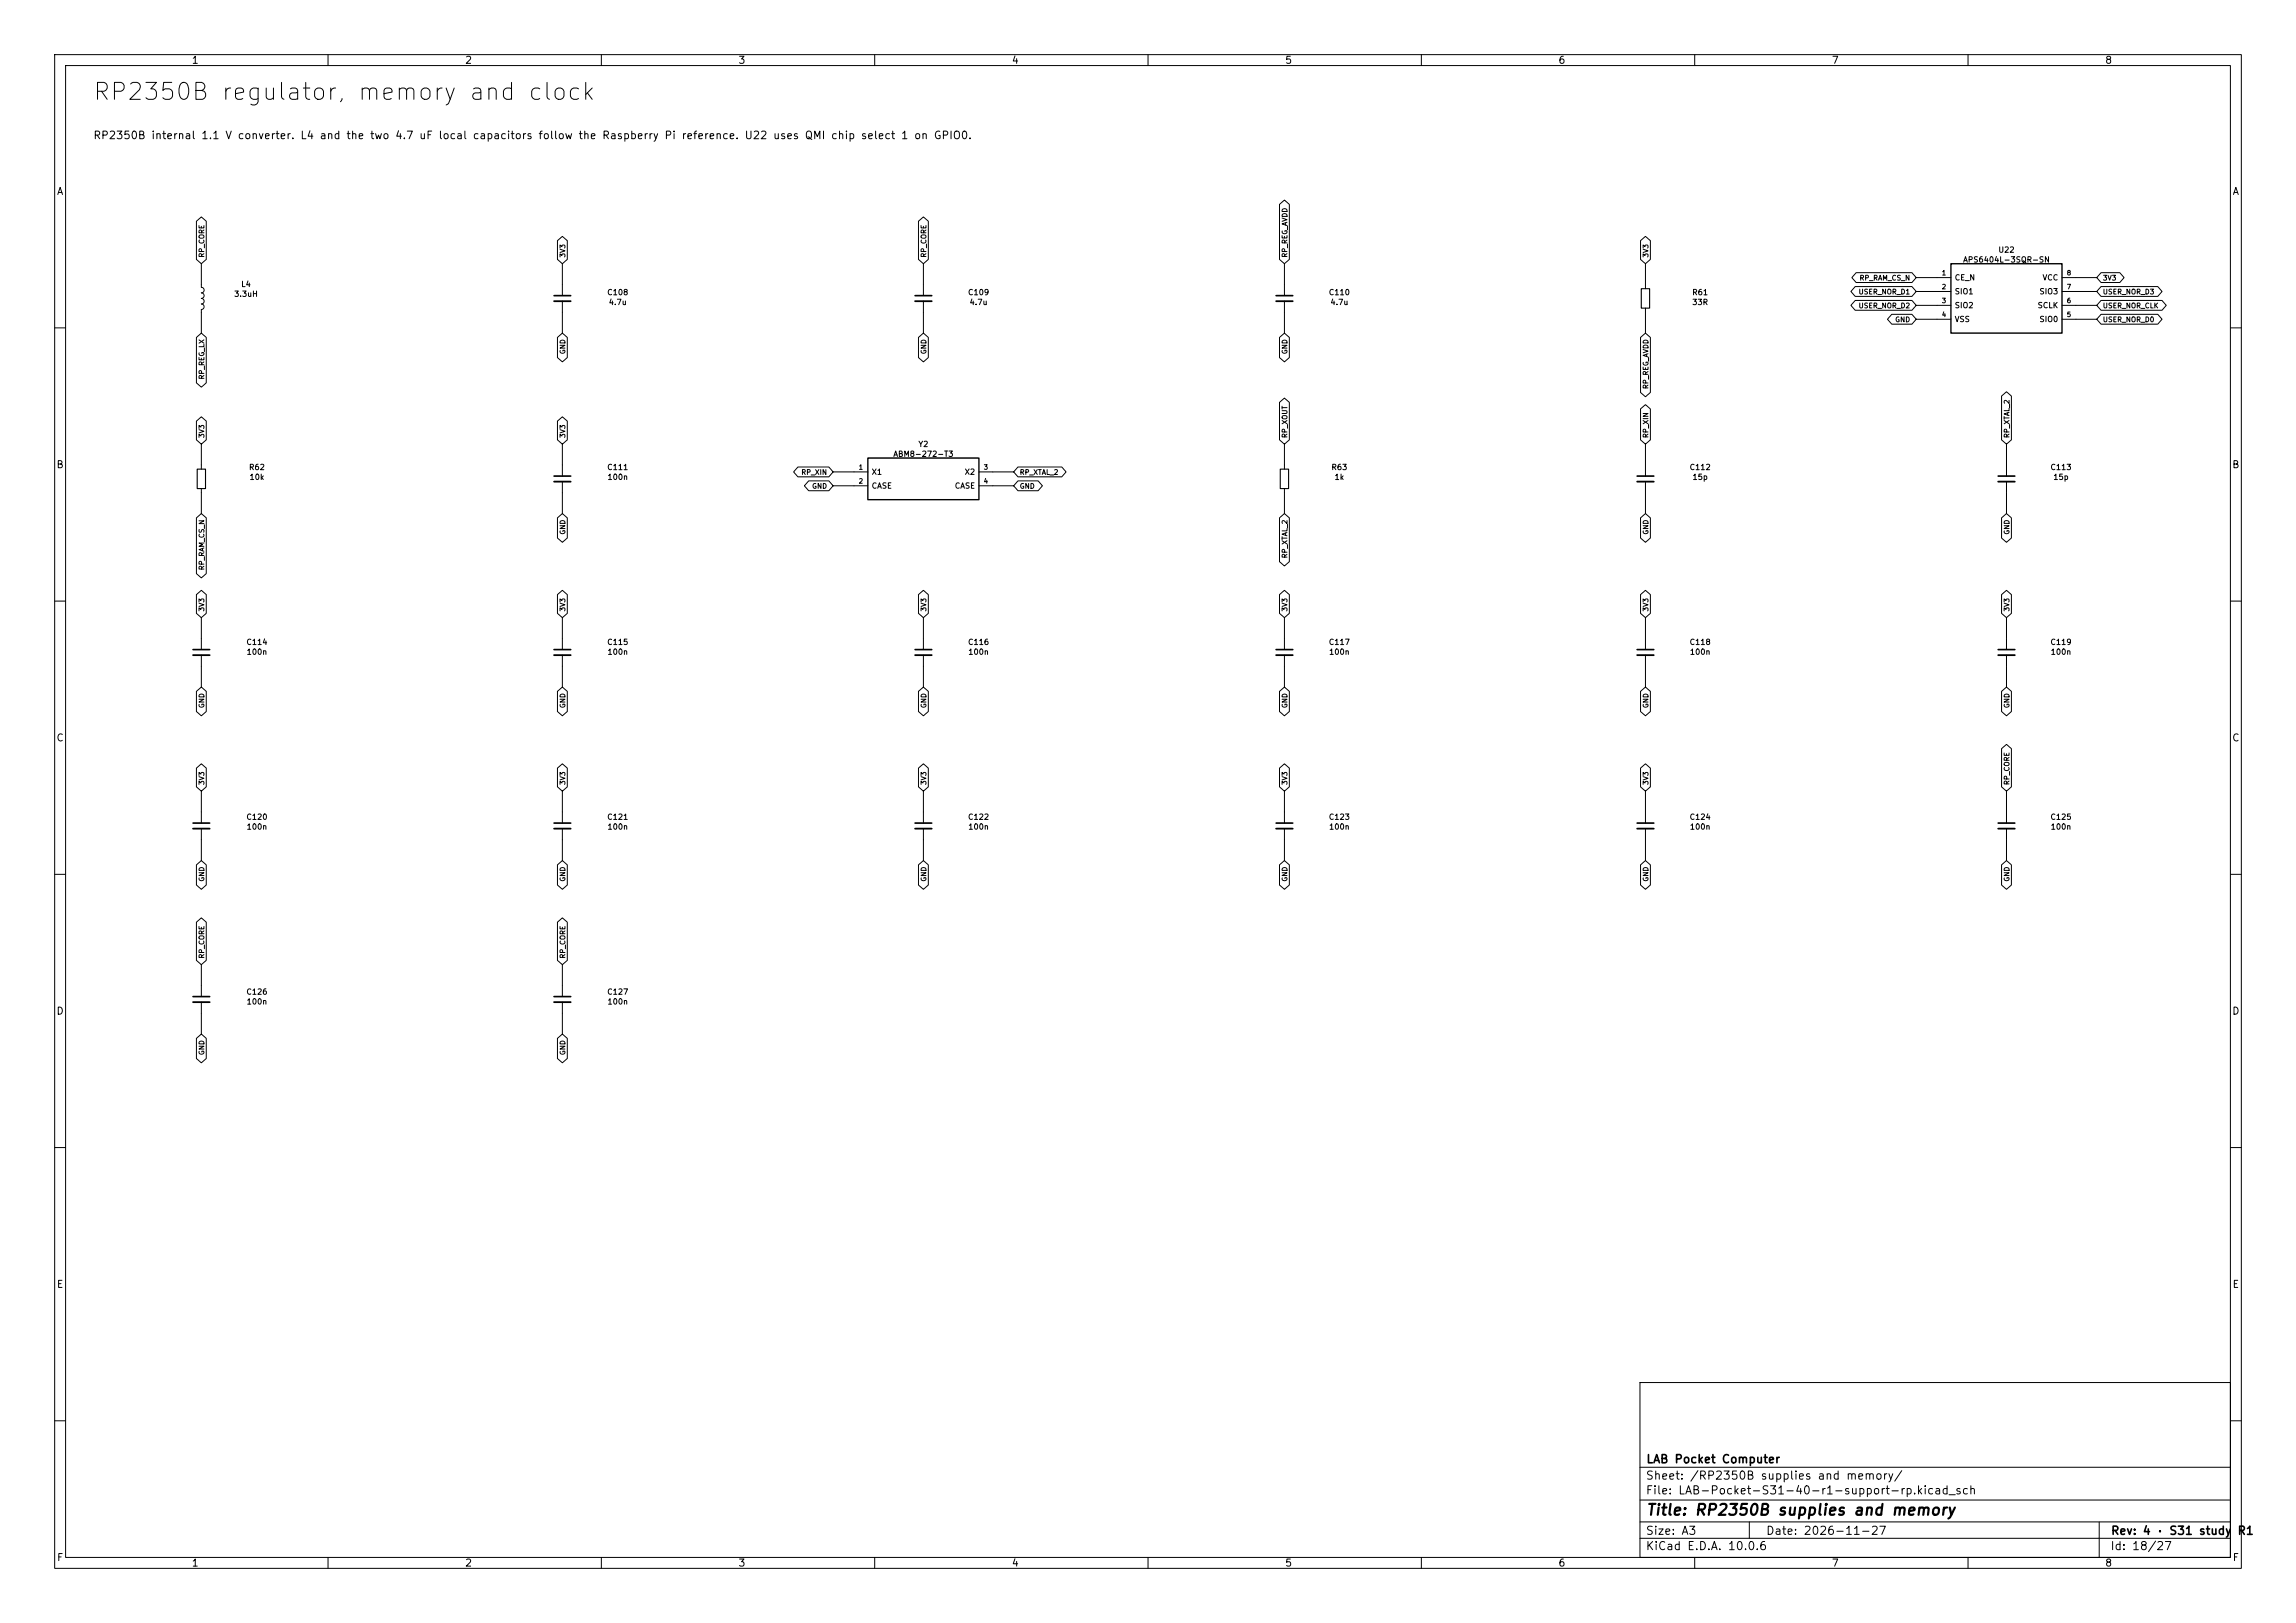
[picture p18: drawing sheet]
<svg xmlns="http://www.w3.org/2000/svg" width="420mm" height="297mm" viewBox="0 0 420 297" stroke-linecap="round" stroke-linejoin="round" font-family="sans-serif">
<defs><g id="words">
<text font-size="3.1" x="16.8" y="19.1">RP2350B regulator, memory and clock</text>
<text font-size="2" x="301" y="277.8">Title: RP2350B supplies and memory</text>
<g font-size="1.5">
<text x="301" y="268.1">LAB Pocket Computer</text>
<text x="300.9" y="273.8">File: LAB-Pocket-S31-40-r1-support-rp.kicad_sch</text>
<text x="300.9" y="271.1">Sheet: /RP2350B supplies and memory/</text>
<text x="300.9" y="281.2">Size: A3</text>
<text x="322.9" y="281.2">Date: 2026-11-27</text>
<text x="386" y="281.2">Rev: 4 · S31 study</text>
<text x="409.2" y="281.2">R1</text>
<text x="300.9" y="284">KiCad E.D.A. 10.0.6</text>
<text x="385.9" y="284">Id: 18/27</text>
</g>
<text font-size="1.4" x="17" y="25.8">RP2350B internal 1.1 V converter. L4 and the two 4.7 uF local capacitors follow the Raspberry Pi reference. U22 uses QMI chip select 1 on GPIO0.</text>
<g font-size="1.3">
<text x="35" y="12">1</text>
<text x="85" y="12">2</text>
<text x="135" y="12">3</text>
<text x="185" y="12">4</text>
<text x="235" y="12">5</text>
<text x="285" y="12">6</text>
<text x="335" y="12">7</text>
<text x="385" y="12">8</text>
<text x="10.3" y="36">A</text>
<text x="408.3" y="36">A</text>
<text x="10.2" y="86">B</text>
<text x="408.2" y="86">B</text>
<text x="10.2" y="136">C</text>
<text x="408.2" y="136">C</text>
<text x="10.2" y="186">D</text>
<text x="408.2" y="186">D</text>
<text x="10.3" y="236">E</text>
<text x="408.3" y="236">E</text>
<text x="10.3" y="286">F</text>
<text x="35" y="287">1</text>
<text x="85" y="287">2</text>
<text x="135" y="287">3</text>
<text x="185" y="287">4</text>
<text x="235" y="287">5</text>
<text x="285" y="287">6</text>
<text x="335" y="287">7</text>
<text x="385" y="287">8</text>
<text x="408.3" y="286">F</text>
</g>
<g font-size="1">
<text x="365.5" y="46.5">U22</text>
<text x="44" y="52.8">L4</text>
<text x="357.5" y="51.6">CE_N</text>
<text x="359" y="48.3">APS6404L-3SQR-SN</text>
<text x="373.5" y="51.6">VCC</text>
<text x="42.7" y="54.6">3.3uH</text>
<text x="111" y="54.3">C108</text>
<text x="111.3" y="56.1">4.7u</text>
<text x="177" y="54.3">C109</text>
<text x="177.3" y="56.1">4.7u</text>
<text x="243" y="54.3">C110</text>
<text x="243.3" y="56.1">4.7u</text>
<text x="309.4" y="54.3">R61</text>
<text x="309.4" y="56.1">33R</text>
<text x="357.5" y="54.1">SIO1</text>
<text x="357.5" y="56.6">SIO2</text>
<text x="357.5" y="59.2">VSS</text>
<text x="372.6" y="56.6">SCLK</text>
<text x="373" y="59.2">SIO0</text>
<text x="373" y="54.1">SIO3</text>
<text x="163.3" y="83.8">ABM8-272-T3</text>
<text x="167.9" y="82">Y2</text>
<text x="45.4" y="86.3">R62</text>
<text x="45.5" y="88.1">10k</text>
<text x="111" y="86.3">C111</text>
<text x="111" y="88.1">100n</text>
<text x="159.4" y="87.1">X1</text>
<text x="159.4" y="89.7">CASE</text>
<text x="174.6" y="89.7">CASE</text>
<text x="176.4" y="87.1">X2</text>
<text x="243.4" y="86.3">R63</text>
<text x="244" y="88.1">1k</text>
<text x="309" y="86.3">C112</text>
<text x="309.5" y="88.1">15p</text>
<text x="375" y="86.3">C113</text>
<text x="375.5" y="88.1">15p</text>
<text x="45" y="118.3">C114</text>
<text x="111" y="118.3">C115</text>
<text x="177" y="118.3">C116</text>
<text x="243" y="118.3">C117</text>
<text x="309" y="118.3">C118</text>
<text x="375" y="118.3">C119</text>
<text x="45" y="120.1">100n</text>
<text x="111" y="120.1">100n</text>
<text x="177" y="120.1">100n</text>
<text x="243" y="120.1">100n</text>
<text x="309" y="120.1">100n</text>
<text x="375" y="120.1">100n</text>
<text x="45" y="150.3">C120</text>
<text x="45" y="152.1">100n</text>
<text x="111" y="150.3">C121</text>
<text x="111" y="152.1">100n</text>
<text x="177" y="150.3">C122</text>
<text x="177" y="152.1">100n</text>
<text x="243" y="150.3">C123</text>
<text x="243" y="152.1">100n</text>
<text x="309" y="150.3">C124</text>
<text x="309" y="152.1">100n</text>
<text x="375" y="150.3">C125</text>
<text x="375" y="152.1">100n</text>
<text x="45" y="182.3">C126</text>
<text x="45" y="184.1">100n</text>
<text x="111" y="182.3">C127</text>
<text x="111" y="184.1">100n</text>
</g>
<g font-size=".9">
<text x="37.6" y="47.2" transform="rotate(-90 37.6 47.2)">RP_CORE</text>
<text x="103.6" y="47.2" transform="rotate(-90 103.6 47.2)">3V3</text>
<text x="169.7" y="47.2" transform="rotate(-90 169.7 47.2)">RP_CORE</text>
<text x="235.7" y="47.2" transform="rotate(-90 235.7 47.2)">RP_REG_AVDD</text>
<text x="301.7" y="47.2" transform="rotate(-90 301.7 47.2)">3V3</text>
<text x="340.1" y="51.5">RP_RAM_CS_N</text>
<text x="355.1" y="50.6">1</text>
<text x="355.1" y="53.1">2</text>
<text x="378" y="53.1">7</text>
<text x="378" y="50.6">8</text>
<text x="384.6" y="51.5">3V3</text>
<text x="339.9" y="54.1">USER_NOR_D1</text>
<text x="339.9" y="56.6">USER_NOR_D2</text>
<text x="346.6" y="59.2">GND</text>
<text x="355.1" y="55.7">3</text>
<text x="355.1" y="58.2">4</text>
<text x="378" y="58.2">5</text>
<text x="378" y="55.7">6</text>
<text x="384.6" y="59.2">USER_NOR_D0</text>
<text x="384.6" y="56.6">USER_NOR_CLK</text>
<text x="384.6" y="54.1">USER_NOR_D3</text>
<text x="103.6" y="64.9" transform="rotate(-90 103.6 64.9)">GND</text>
<text x="169.7" y="64.9" transform="rotate(-90 169.7 64.9)">GND</text>
<text x="235.7" y="64.9" transform="rotate(-90 235.7 64.9)">GND</text>
<text x="37.6" y="69.5" transform="rotate(-90 37.6 69.5)">RP_REG_LX</text>
<text x="301.7" y="71.3" transform="rotate(-90 301.7 71.3)">RP_REG_AVDD</text>
<text x="37.6" y="80.3" transform="rotate(-90 37.6 80.3)">3V3</text>
<text x="103.6" y="80.3" transform="rotate(-90 103.6 80.3)">3V3</text>
<text x="235.7" y="80.3" transform="rotate(-90 235.7 80.3)">RP_XOUT</text>
<text x="301.7" y="80.3" transform="rotate(-90 301.7 80.3)">RP_XIN</text>
<text x="367.8" y="80.3" transform="rotate(-90 367.8 80.3)">RP_XTAL_2</text>
<text x="146.5" y="87.1">RP_XIN</text>
<text x="148.5" y="89.6">GND</text>
<text x="157" y="86.1">1</text>
<text x="157" y="88.7">2</text>
<text x="179.9" y="86.1">3</text>
<text x="179.9" y="88.7">4</text>
<text x="186.4" y="89.6">GND</text>
<text x="186.4" y="87.1">RP_XTAL_2</text>
<text x="103.6" y="97.9" transform="rotate(-90 103.6 97.9)">GND</text>
<text x="301.7" y="97.9" transform="rotate(-90 301.7 97.9)">GND</text>
<text x="367.8" y="97.9" transform="rotate(-90 367.8 97.9)">GND</text>
<text x="37.6" y="104.4" transform="rotate(-90 37.6 104.4)">RP_RAM_CS_N</text>
<text x="235.7" y="102.3" transform="rotate(-90 235.7 102.3)">RP_XTAL_2</text>
<text x="37.6" y="112" transform="rotate(-90 37.6 112)">3V3</text>
<text x="103.6" y="112" transform="rotate(-90 103.6 112)">3V3</text>
<text x="169.7" y="112" transform="rotate(-90 169.7 112)">3V3</text>
<text x="235.7" y="112" transform="rotate(-90 235.7 112)">3V3</text>
<text x="301.7" y="112" transform="rotate(-90 301.7 112)">3V3</text>
<text x="367.8" y="112" transform="rotate(-90 367.8 112)">3V3</text>
<text x="37.6" y="129.7" transform="rotate(-90 37.6 129.7)">GND</text>
<text x="103.6" y="129.7" transform="rotate(-90 103.6 129.7)">GND</text>
<text x="169.7" y="129.7" transform="rotate(-90 169.7 129.7)">GND</text>
<text x="235.7" y="129.7" transform="rotate(-90 235.7 129.7)">GND</text>
<text x="301.7" y="129.7" transform="rotate(-90 301.7 129.7)">GND</text>
<text x="367.8" y="129.7" transform="rotate(-90 367.8 129.7)">GND</text>
<text x="37.6" y="143.8" transform="rotate(-90 37.6 143.8)">3V3</text>
<text x="103.6" y="143.8" transform="rotate(-90 103.6 143.8)">3V3</text>
<text x="169.7" y="143.8" transform="rotate(-90 169.7 143.8)">3V3</text>
<text x="235.7" y="143.8" transform="rotate(-90 235.7 143.8)">3V3</text>
<text x="301.7" y="143.8" transform="rotate(-90 301.7 143.8)">3V3</text>
<text x="367.8" y="143.8" transform="rotate(-90 367.8 143.8)">RP_CORE</text>
<text x="37.6" y="161.4" transform="rotate(-90 37.6 161.4)">GND</text>
<text x="103.6" y="161.4" transform="rotate(-90 103.6 161.4)">GND</text>
<text x="169.7" y="161.4" transform="rotate(-90 169.7 161.4)">GND</text>
<text x="235.7" y="161.4" transform="rotate(-90 235.7 161.4)">GND</text>
<text x="301.7" y="161.4" transform="rotate(-90 301.7 161.4)">GND</text>
<text x="367.8" y="161.4" transform="rotate(-90 367.8 161.4)">GND</text>
<text x="37.6" y="175.5" transform="rotate(-90 37.6 175.5)">RP_CORE</text>
<text x="103.6" y="175.5" transform="rotate(-90 103.6 175.5)">RP_CORE</text>
<text x="37.6" y="193.2" transform="rotate(-90 37.6 193.2)">GND</text>
<text x="103.6" y="193.2" transform="rotate(-90 103.6 193.2)">GND</text>
</g>
</g></defs>
<g fill="none" stroke="#000" stroke-width=".18">
<path d="M10 10h400v277h-400zM12 12h396v273h-396zM60 10v2M110 10v2M160 10v2M210 10v2M260 10v2M310 10v2M360 10v2M234 37.4l.9-.8 1 .8v10.1l-1 .8-.9-.8zM35.9 40.5l.9-.8 .9 .8v7l-.9 .8-.9-.8zM36.8 48.3v4.3l.4 .1 .1 .4-.1 .4-.4 .1 .3 .1 .2 .2-.1 .5-.4 .2 .4 .2 .1 .3-.1 .4-.4 .1 .4 .2 .1 .5-.5 .3"/>
<path d="M36.8 56.6v4.4M102 44l.9-.7 .9 .7v3.5l-.9 .8-.9-.8zM102.9 48.3v5.8M102.9 55.1v5.9M168 40.5l.9-.8 .9 .8v7l-.9 .8-.9-.8zM168.9 48.3v5.8M168.9 55.1v5.9M234.9 48.3v5.8M234.9 55.1v5.9M300.1 44l.9-.7 .9 .7v3.5l-.9 .8-.9-.8zM301 48.3v4.5M301 56.4v4.6"/>
<path d="M339.4 52.4h10.3l.8 .9-.8 .9h-10.3l-.8-.9zM339.4 55h10.3l.8 .9-.8 .9h-10.3l-.8-.9zM339.5 49.9h10.2l.8 .9-.8 .9h-10.2l-.8-.9zM346 57.5h3.7l.8 .9-.8 .9h-3.7l-.7-.9zM350.5 50.8h6.4M350.5 53.3h6.4M350.5 55.9h6.4M350.5 58.4h6.4M377.2 50.8h6.3M377.2 53.3h6.3M377.2 55.9h6.3M377.2 58.4h6.3"/>
<path d="M384.3 57.5h10.4l.8 .9-.8 .9h-10.4l-.8-.9zM384.3 55h11.2l.8 .9-.8 .9h-11.2l-.8-.9zM384.3 52.4h10.4l.8 .9-.8 .9h-10.4l-.8-.9zM384.3 49.9h3.5l.7 .9-.7 .9h-3.5l-.8-.9zM10 60h2M35.9 77.1l.9-.8 .9 .8v3.4l-.9 .8-.9-.8zM35.9 61.7l.9-.7 .9 .7v8.4l-.9 .8-.9-.8zM102 77.1l.9-.8 .9 .8v3.4l-.9 .8-.9-.8zM102 61.7l.9-.7 .9 .7v3.7l-.9 .8-.9-.8zM168 61.7l.9-.7 .9 .7v3.7l-.9 .8-.9-.8zM234 73.6l.9-.8 1 .8v6.9l-1 .8-.9-.8zM234 61.7l.9-.7 1 .7v3.7l-1 .8-.9-.8z"/>
<path d="M300.1 61.7l.9-.7 .9 .7v10.1l-.9 .8-.9-.8zM300.1 74.8l.9-.8 .9 .8v5.7l-.9 .8-.9-.8zM366.1 72.5l.9-.8 .9 .8v8l-.9 .8-.9-.8zM408 60h2M35.9 94.8l.9-.8 .9 .8v10.2l-.9 .8-.9-.8zM36.8 81.3v4.6M36.8 89.4v4.6M102 94.8l.9-.8 .9 .8v3.7l-.9 .7-.9-.7zM102.9 81.3v5.8M102.9 88.1v5.9M146 85.5h5.6l.8 .9-.8 .9h-5.6l-.8-.9zM147.9 88h3.7l.8 .9-.8 .9h-3.7l-.8-.9z"/>
<path d="M152.4 86.4h6.3M152.4 88.9h6.3M179.1 86.4h6.3M179.1 88.9h6.3M186.2 88h3.7l.8 .9-.8 .9h-3.7l-.8-.9zM186.2 85.5h8l.8 .9-.8 .9h-8l-.8-.9zM234 94.8l.9-.8 1 .8v8l-1 .8-.9-.8zM234.9 81.3v4.6M234.9 89.4v4.6M300.1 94.8l.9-.8 .9 .8v3.7l-.9 .7-.9-.7zM301 81.3v5.8M301 88.1v5.9"/>
<path d="M366.1 94.8l.9-.8 .9 .8v3.7l-.9 .7-.9-.7zM367 81.3v5.8M367 88.1v5.9M10 110h2M35.9 108.8l.9-.8 .9 .8v3.4l-.9 .8-.9-.8zM36.8 113v5.9M36.8 119.9v5.8M102 108.8l.9-.8 .9 .8v3.4l-.9 .8-.9-.8zM102.9 113v5.9M102.9 119.9v5.8M168 108.8l.9-.8 .9 .8v3.4l-.9 .8-.9-.8zM168.9 113v5.9"/>
<path d="M168.9 119.9v5.8M234 108.8l.9-.8 1 .8v3.4l-1 .8-.9-.8zM234.9 113v5.9M234.9 119.9v5.8M300.1 108.8l.9-.8 .9 .8v3.4l-.9 .8-.9-.8zM301 113v5.9M301 119.9v5.8M366.1 108.8l.9-.8 .9 .8v3.4l-.9 .8-.9-.8zM367 113v5.9M367 119.9v5.8M408 110h2M35.9 126.5l.9-.8 .9 .8v3.7l-.9 .8-.9-.8z"/>
<path d="M102 126.5l.9-.8 .9 .8v3.7l-.9 .8-.9-.8zM168 126.5l.9-.8 .9 .8v3.7l-.9 .8-.9-.8zM234 126.5l.9-.8 1 .8v3.7l-1 .8-.9-.8zM300.1 126.5l.9-.8 .9 .8v3.7l-.9 .8-.9-.8zM366.1 137l.9-.8 .9 .8v7l-.9 .8-.9-.8zM366.1 126.5l.9-.8 .9 .8v3.7l-.9 .8-.9-.8zM10 160h2M35.9 140.6l.9-.8 .9 .8v3.4l-.9 .8-.9-.8zM35.9 158.3l.9-.8 .9 .8v3.7l-.9 .7-.9-.7zM36.8 144.8v5.8M36.8 151.6v5.9M102 158.3l.9-.8 .9 .8v3.7l-.9 .7-.9-.7z"/>
<path d="M102 140.6l.9-.8 .9 .8v3.4l-.9 .8-.9-.8zM102.9 144.8v5.8M102.9 151.6v5.9M168 140.6l.9-.8 .9 .8v3.4l-.9 .8-.9-.8zM168 158.3l.9-.8 .9 .8v3.7l-.9 .7-.9-.7zM168.9 144.8v5.8M168.9 151.6v5.9M234 158.3l.9-.8 1 .8v3.7l-1 .7-.9-.7zM234 140.6l.9-.8 1 .8v3.4l-1 .8-.9-.8zM234.9 144.8v5.8M234.9 151.6v5.9M300.1 140.6l.9-.8 .9 .8v3.4l-.9 .8-.9-.8z"/>
<path d="M300.1 158.3l.9-.8 .9 .8v3.7l-.9 .7-.9-.7zM301 144.8v5.8M301 151.6v5.9M366.1 158.3l.9-.8 .9 .8v3.7l-.9 .7-.9-.7zM367 144.8v5.8M367 151.6v5.9M408 160h2M35.9 168.8l.9-.8 .9 .8v6.9l-.9 .8-.9-.8zM36.8 176.5v5.9M102 168.8l.9-.8 .9 .8v6.9l-.9 .8-.9-.8zM102.9 176.5v5.9M35.9 190l.9-.8 .9 .8v3.7l-.9 .8-.9-.8z"/>
<path d="M36.8 183.4v5.8M102 190l.9-.8 .9 .8v3.7l-.9 .8-.9-.8zM102.9 183.4v5.8M10 210h2M408 210h2M300 253h108v32h-108zM10 260h2M300 278.5h108M300 274.5h108M300 268.5h108M320 278.5v3M384 278.5v6.5"/>
<path d="M408 260h2M60 285v2M110 285v2M160 285v2M210 285v2M260 285v2M300 281.5h108M310 285v2M360 285v2"/>
</g>
<path d="M300.2 52.8h1.6v3.6h-1.6zM36.1 85.9h1.5v3.5h-1.5zM234.2 85.9h1.5v3.5h-1.5z" fill="none" stroke="#000" stroke-width=".2"/>
<g fill="none" stroke="#000" stroke-width=".3">
<path d="M101.3 54.1h3.1M167.4 54.1h3M233.4 54.1h3.1M101.3 87.1h3.1M299.5 87.1h3M365.5 87.1h3.1M35.3 118.9h3.1M101.3 118.9h3.1M167.4 118.9h3M233.4 118.9h3.1M299.5 118.9h3M365.5 118.9h3.1"/>
<path d="M35.3 150.6h3.1M101.3 150.6h3.1M167.4 150.6h3M233.4 150.6h3.1M299.5 150.6h3M365.5 150.6h3.1M35.3 182.4h3.1M101.3 182.4h3.1"/>
</g>
<g fill="none" stroke="#000" stroke-width=".33">
<path d="M101.3 55.1h3.1M167.4 55.1h3M233.4 55.1h3.1M101.3 88.1h3.1M299.5 88.1h3M365.5 88.1h3.1M35.3 119.9h3.1M101.3 119.9h3.1M167.4 119.9h3M233.4 119.9h3.1M299.5 119.9h3M365.5 119.9h3.1"/>
<path d="M35.3 151.6h3.1M101.3 151.6h3.1M167.4 151.6h3M233.4 151.6h3.1M299.5 151.6h3M365.5 151.6h3.1M35.3 183.4h3.1M101.3 183.4h3.1"/>
</g>
<path d="M356.9 48.3h20.3v12.7h-20.3zM158.7 83.8h20.4v7.6h-20.4z" fill="none" stroke="#000" stroke-width=".25"/>
<use href="#words"/>
</svg>
